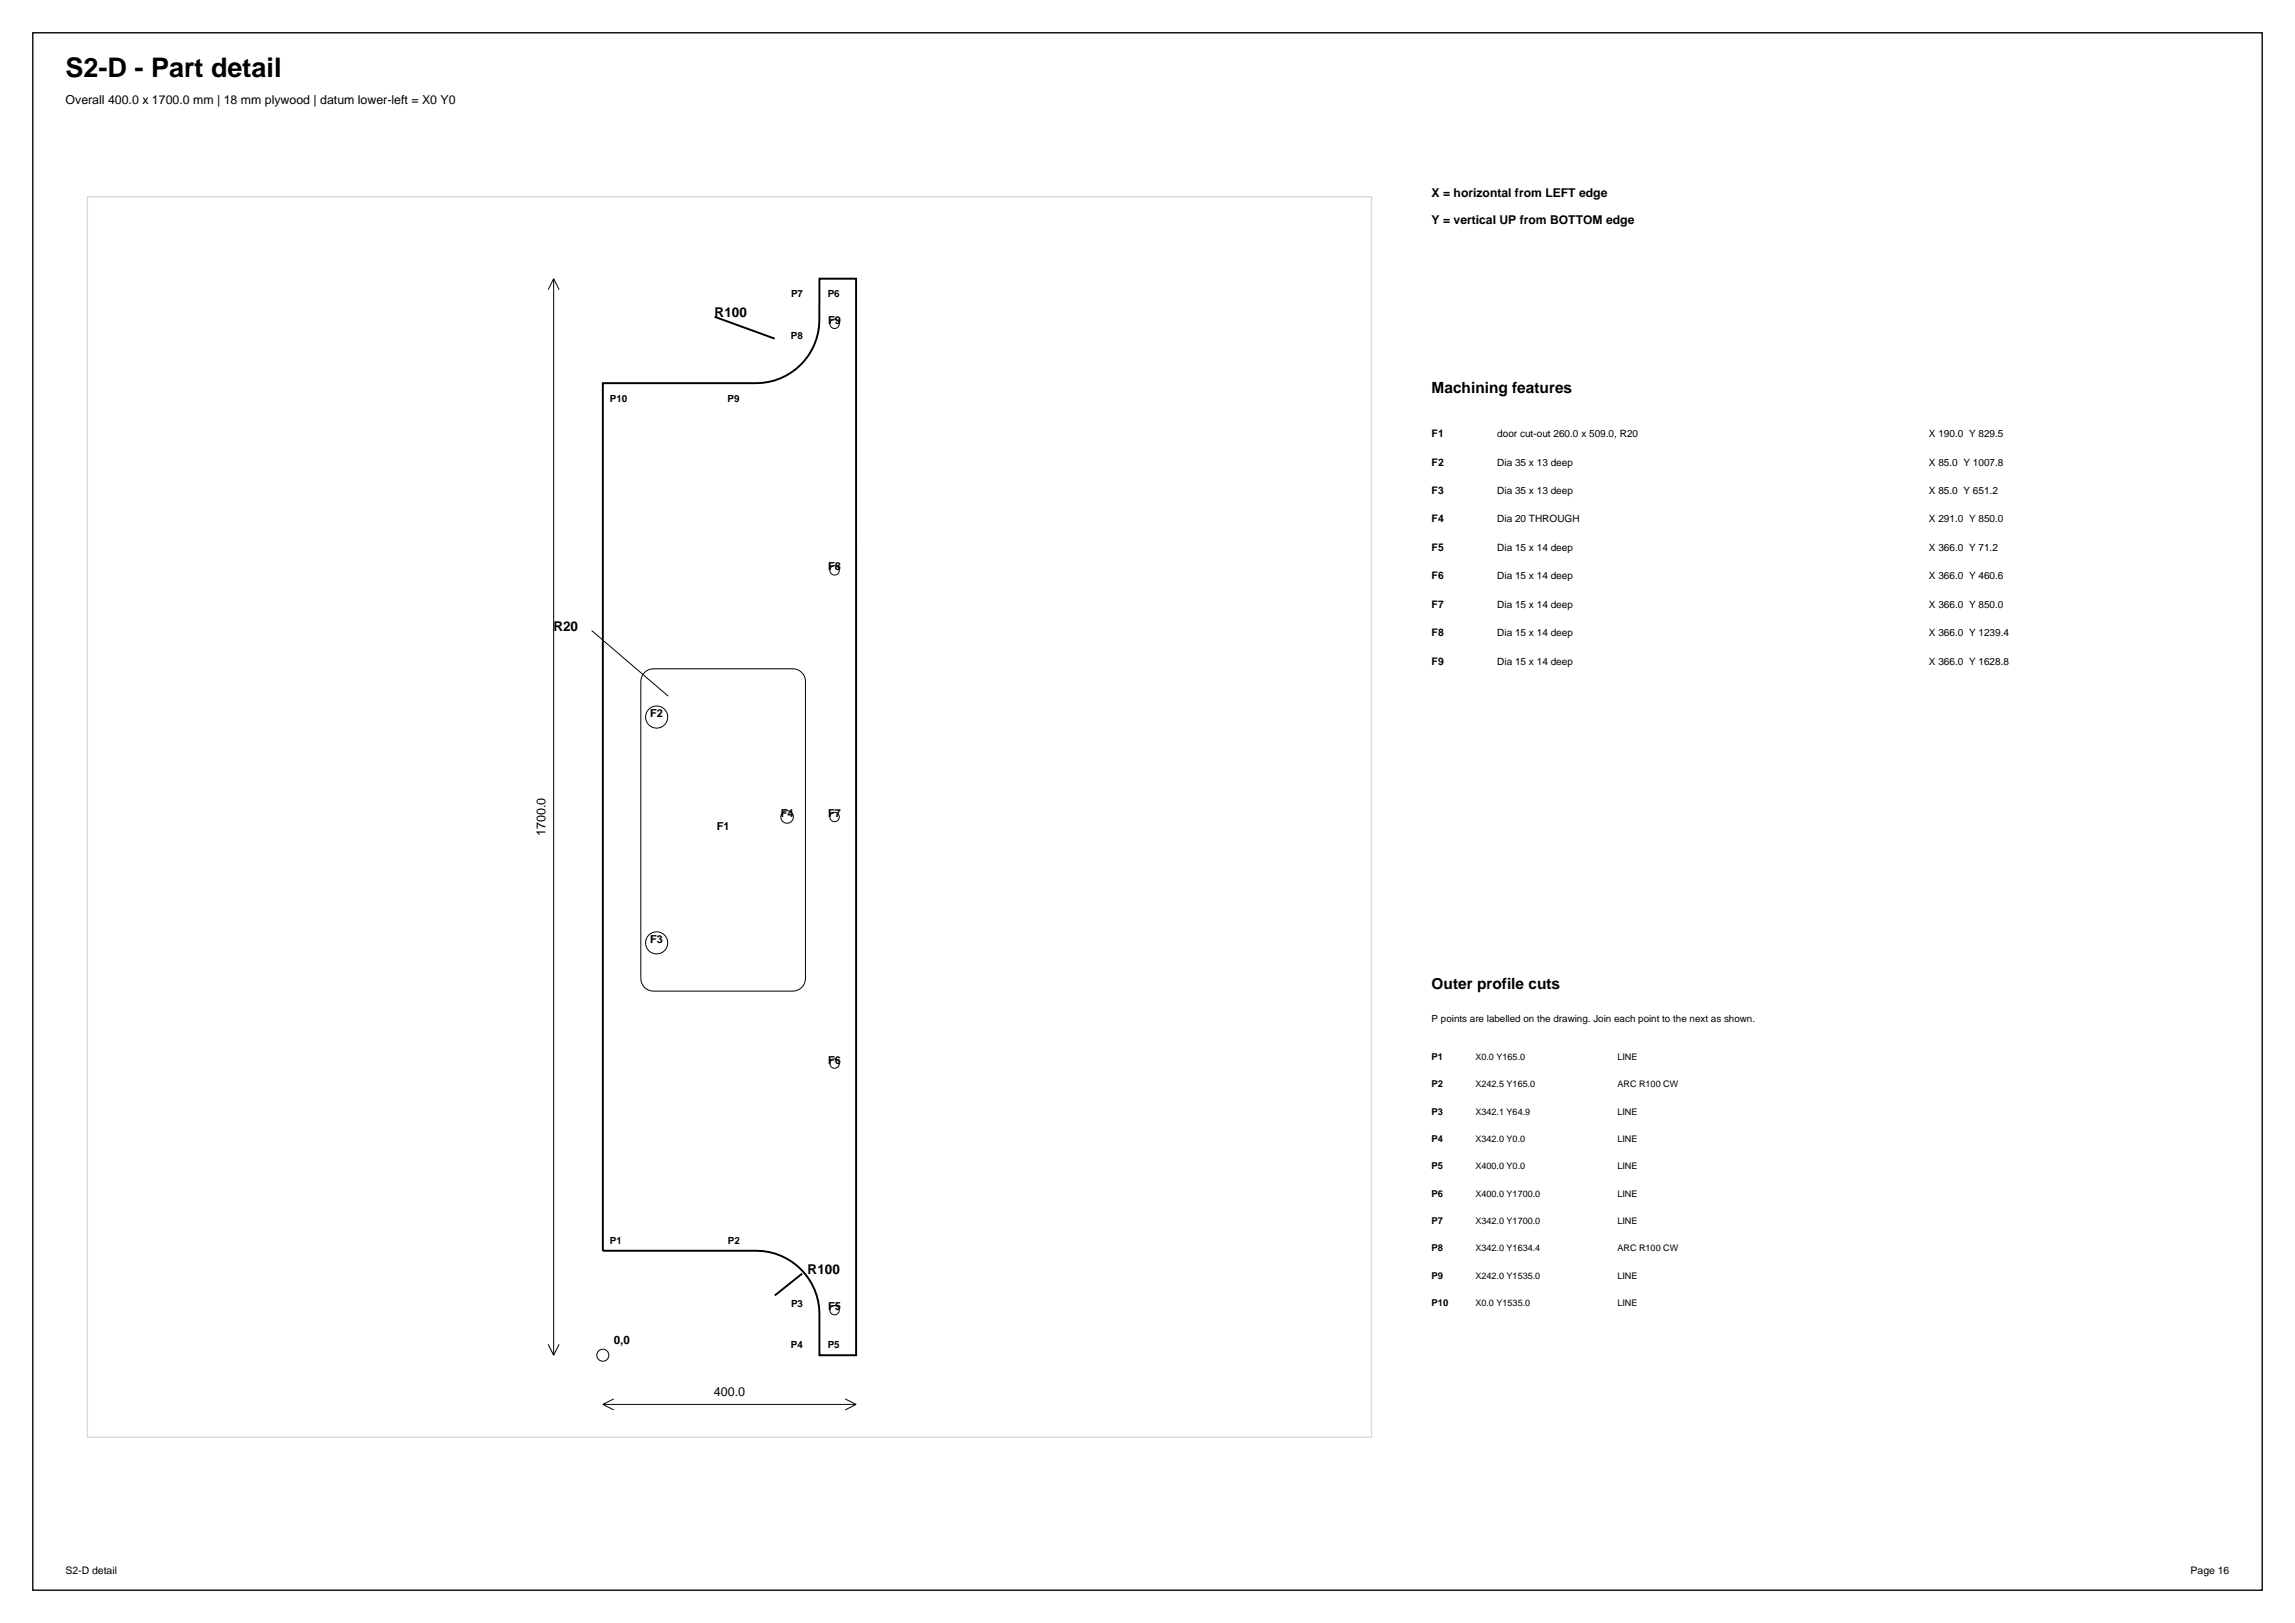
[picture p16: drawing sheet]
<svg xmlns="http://www.w3.org/2000/svg" width="420mm" height="297mm" viewBox="0 0 420 297" stroke-linecap="round" stroke-linejoin="round" font-family="sans-serif">
<defs><g id="words">
<text font-size="4.9" x="12" y="14">S2-D - Part detail</text>
<g font-size="2.8">
<text x="262" y="72">Machining features</text>
<text x="262" y="181">Outer profile cuts</text>
</g>
<g font-size="2.5">
<text x="130.8" y="58">R100</text>
<text x="101.3" y="115.4">R20</text>
<text x="147.8" y="233.1">R100</text>
</g>
<g font-size="2.3">
<text x="12" y="19">Overall 400.0 x 1700.0 mm | 18 mm plywood | datum lower-left = X0 Y0</text>
<text x="99.8" y="153" transform="rotate(-90 99.8 153)">1700.0</text>
<text x="130.6" y="255.5">400.0</text>
</g>
<g font-size="2.2">
<text x="262" y="36">X = horizontal from LEFT edge</text>
<text x="262" y="41">Y = vertical UP from BOTTOM edge</text>
</g>
<text font-size="2.1" x="112.3" y="246">0,0</text>
<g font-size="2">
<text x="151.6" y="59.3">F9</text>
<text x="151.6" y="104.4">F8</text>
<text x="119" y="131.2">F2</text>
<text x="142.9" y="149.5">F4</text>
<text x="151.6" y="149.5">F7</text>
<text x="131.2" y="151.9">F1</text>
<text x="119" y="172.5">F3</text>
<text x="151.6" y="194.6">F6</text>
<text x="151.6" y="239.7">F5</text>
</g>
<g font-size="1.9">
<text x="262" y="80">F1</text>
<text x="262" y="85.2">F2</text>
<text x="262" y="90.4">F3</text>
<text x="262" y="95.6">F4</text>
<text x="262" y="100.8">F5</text>
<text x="262" y="106">F6</text>
<text x="262" y="111.2">F7</text>
<text x="262" y="116.4">F8</text>
<text x="262" y="121.6">F9</text>
<text x="12" y="288">S2-D detail</text>
<text x="400.9" y="288">Page 16</text>
</g>
<g font-size="1.8">
<text x="144.8" y="54.4">P7</text>
<text x="151.5" y="54.4">P6</text>
<text x="144.7" y="62">P8</text>
<text x="111.6" y="73.5">P10</text>
<text x="133.2" y="73.5">P9</text>
<text x="274" y="80">door cut-out 260.0 x 509.0, R20</text>
<text x="353" y="80">X 190.0 Y 829.5</text>
<text x="274" y="85.2">Dia 35 x 13 deep</text>
<text x="353" y="85.2">X 85.0 Y 1007.8</text>
<text x="274" y="90.4">Dia 35 x 13 deep</text>
<text x="274" y="95.6">Dia 20 THROUGH</text>
<text x="353" y="90.4">X 85.0 Y 651.2</text>
<text x="353" y="95.6">X 291.0 Y 850.0</text>
<text x="274" y="100.8">Dia 15 x 14 deep</text>
<text x="353" y="100.8">X 366.0 Y 71.2</text>
<text x="274" y="106">Dia 15 x 14 deep</text>
<text x="353" y="106">X 366.0 Y 460.6</text>
<text x="274" y="111.2">Dia 15 x 14 deep</text>
<text x="353" y="111.2">X 366.0 Y 850.0</text>
<text x="274" y="116.4">Dia 15 x 14 deep</text>
<text x="353" y="116.4">X 366.0 Y 1239.4</text>
<text x="274" y="121.6">Dia 15 x 14 deep</text>
<text x="353" y="121.6">X 366.0 Y 1628.8</text>
<text x="262" y="187">P points are labelled on the drawing. Join each point to the next as shown.</text>
<text x="111.6" y="227.6">P1</text>
<text x="133.2" y="227.6">P2</text>
<text x="144.8" y="239.2">P3</text>
<text x="144.8" y="246.7">P4</text>
<text x="151.5" y="246.7">P5</text>
</g>
<g font-size="1.7">
<text x="262" y="194">P1</text>
<text x="270" y="194">X0.0 Y165.0</text>
<text x="296" y="194">LINE</text>
<text x="262" y="199">P2</text>
<text x="270" y="199">X242.5 Y165.0</text>
<text x="296" y="199">ARC R100 CW</text>
<text x="262" y="204">P3</text>
<text x="262" y="209">P4</text>
<text x="270" y="204">X342.1 Y64.9</text>
<text x="270" y="209">X342.0 Y0.0</text>
<text x="296" y="204">LINE</text>
<text x="296" y="209">LINE</text>
<text x="262" y="214">P5</text>
<text x="270" y="214">X400.0 Y0.0</text>
<text x="296" y="214">LINE</text>
<text x="262" y="219">P6</text>
<text x="270" y="219">X400.0 Y1700.0</text>
<text x="296" y="219">LINE</text>
<text x="262" y="224">P7</text>
<text x="270" y="224">X342.0 Y1700.0</text>
<text x="296" y="224">LINE</text>
<text x="262" y="229">P8</text>
<text x="262" y="234">P9</text>
<text x="270" y="229">X342.0 Y1634.4</text>
<text x="270" y="234">X242.0 Y1535.0</text>
<text x="296" y="229">ARC R100 CW</text>
<text x="296" y="234">LINE</text>
<text x="262" y="239">P10</text>
<text x="270" y="239">X0.0 Y1535.0</text>
<text x="296" y="239">LINE</text>
</g>
</g></defs>
<path d="M6 6h408v285h-408z" fill="none" stroke="#000" stroke-width=".25"/>
<path d="M16 36h235v227h-235z" fill="none" stroke="#d9d9d9" stroke-width=".25"/>
<path d="M130.8 58l11 4M110.3 70.1h28.1a11.6 11.6 0 0 0 11.5-11.5l.1-7.6h6.7v197h-6.7v-7.5a11.6 11.6 0 0 0-11.6-11.6h-28.1zM146.8 233.1l-5 4" fill="none" stroke="#000" stroke-width=".35"/>
<g fill="none" stroke="#000" stroke-width=".18">
<path d="M101.3 51v197M101.3 51l-1 2M101.3 51l1 2M108.3 115.4l14 12M118 123.1a2.31 2.31 0 0 1 1.6-.7h25.5a2.32 2.32 0 0 1 2.3 2.3v54.3a2.32 2.32 0 0 1-2.3 2.4h-25.5a2.32 2.32 0 0 1-2.3-2.4v-54.3a2.31 2.31 0 0 1 .7-1.6zM100.3 246l1 2M102.3 246l-1 2M110.3 257h46.4M110.3 257l2 1M112.3 256l-2 1M154.7 256l2 1M156.7 257l-2 1"/>
<circle cx="152.7" cy="59.3" r=".87"/>
<circle cx="152.7" cy="104.4" r=".87"/>
<circle cx="120.2" cy="131.2" r="2.03"/>
<circle cx="144" cy="149.5" r="1.16"/>
<circle cx="152.7" cy="149.5" r=".87"/>
<circle cx="120.2" cy="172.5" r="2.03"/>
<circle cx="152.7" cy="194.6" r=".87"/>
<circle cx="152.7" cy="239.7" r=".87"/>
<circle cx="110.3" cy="248" r="1.1"/>
</g>
<use href="#words"/>
</svg>
